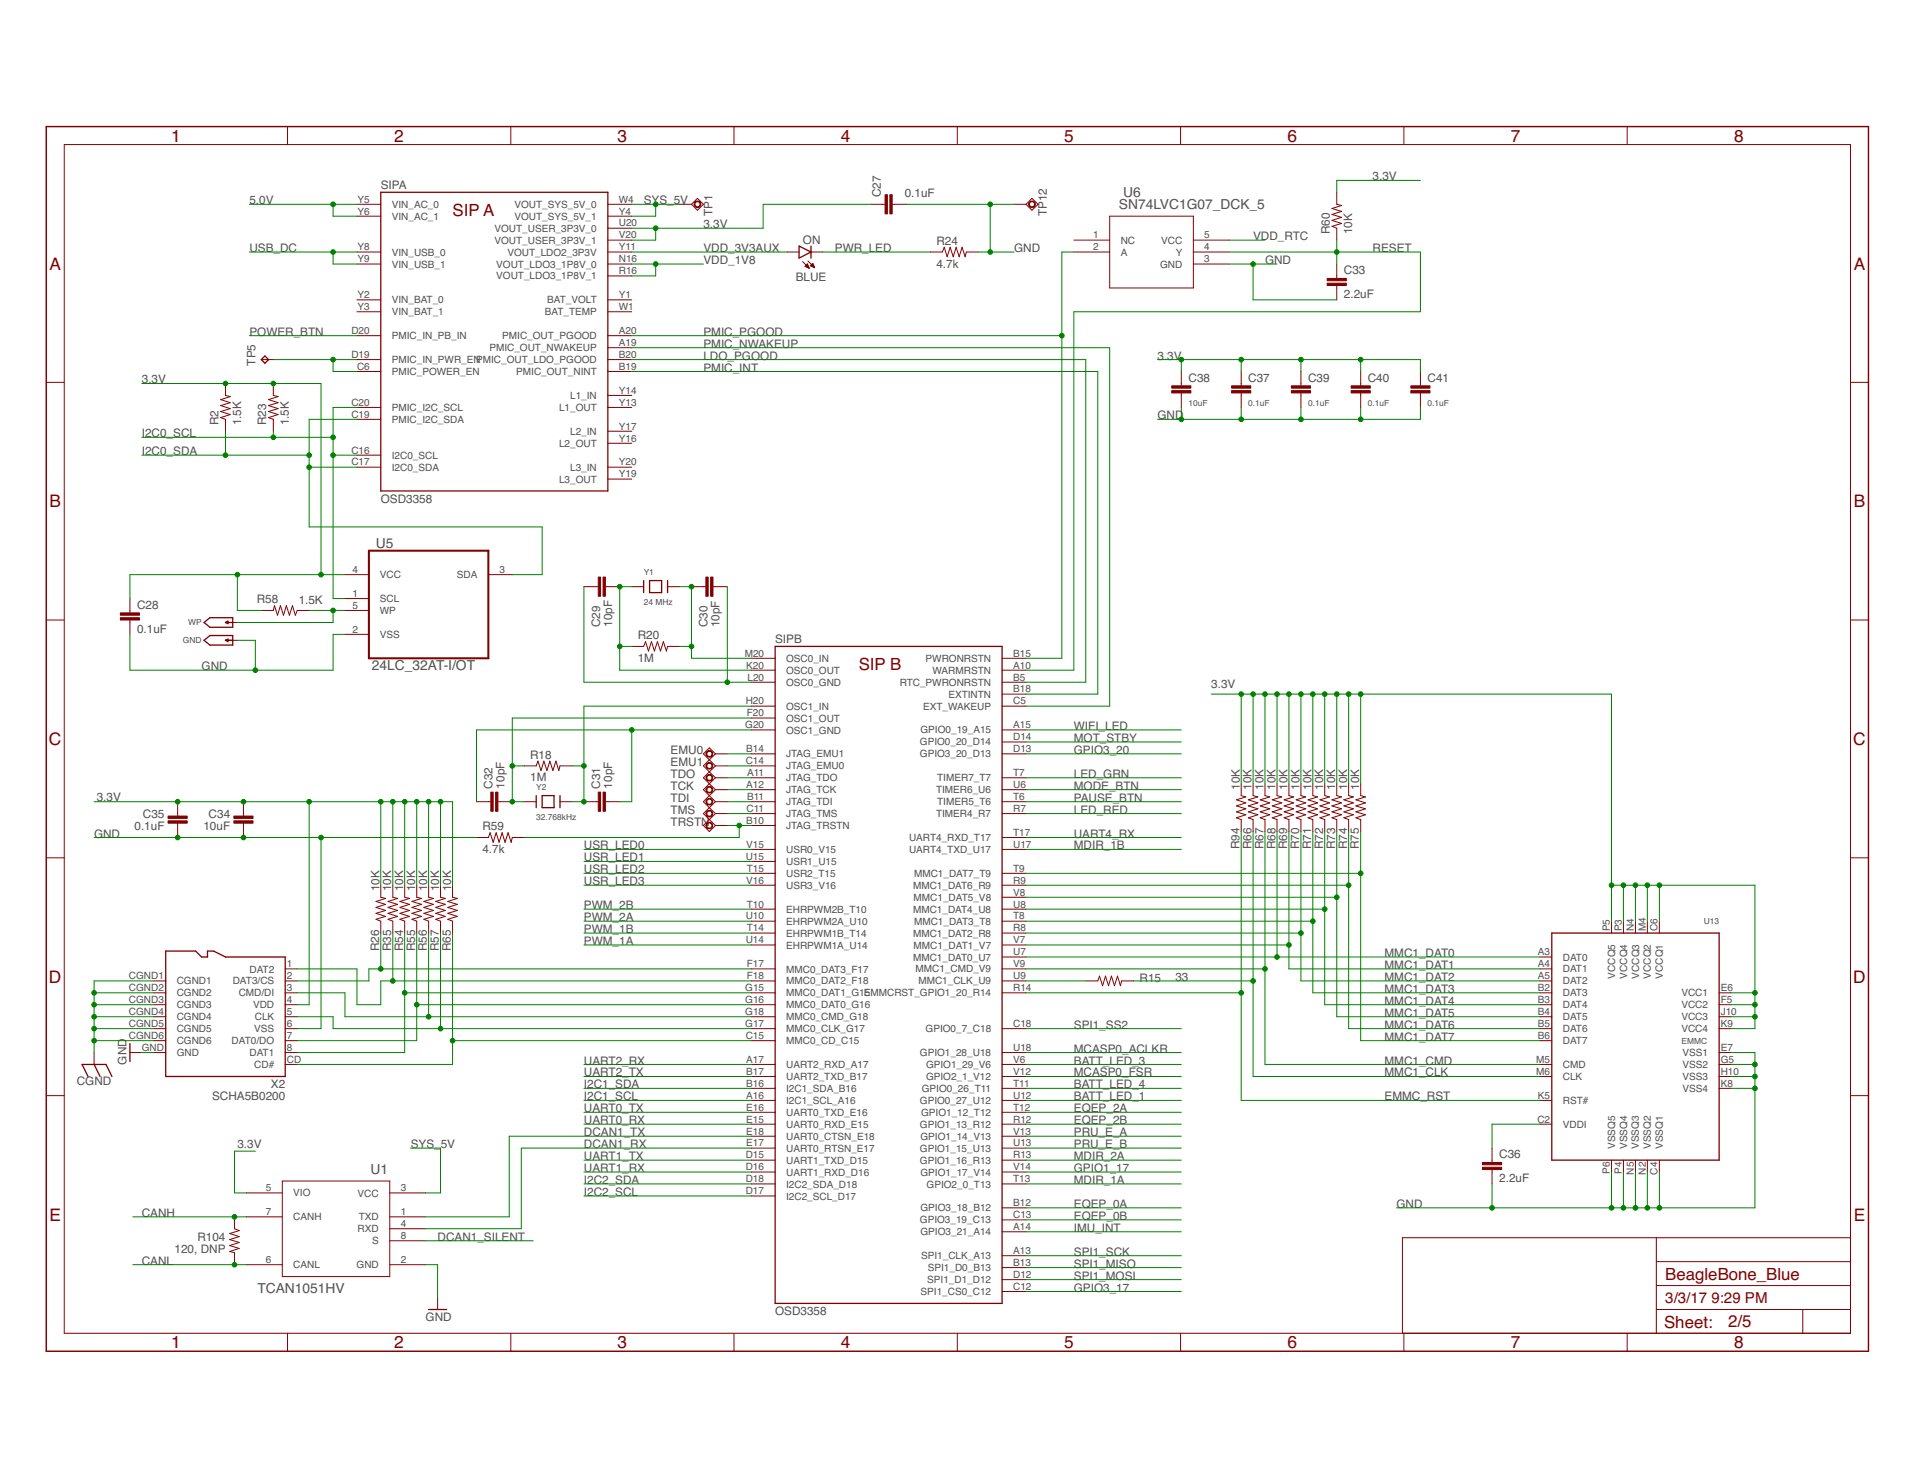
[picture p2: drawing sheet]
<svg xmlns="http://www.w3.org/2000/svg" width="279mm" height="216mm" viewBox="0 0 279 216" stroke-linecap="round" stroke-linejoin="round" font-family="sans-serif">
<defs><g id="words">
<g font-size="2.5" fill="#800000">
<text x="25" y="20.7">1</text>
<text x="57.6" y="20.7">2</text>
<text x="90.2" y="20.7">3</text>
<text x="122.8" y="20.7">4</text>
<text x="155.3" y="20.7">5</text>
<text x="187.9" y="20.7">6</text>
<text x="220.5" y="20.7">7</text>
<text x="253.1" y="20.7">8</text>
<text x="66.1" y="31.6">SIP A</text>
<text x="7.2" y="39.3">A</text>
<text x="270.6" y="39.3">A</text>
<text x="7.2" y="74">B</text>
<text x="270.6" y="74">B</text>
<text x="125.4" y="97.8">SIP B</text>
<text x="7.2" y="108.8">C</text>
<text x="270.5" y="108.8">C</text>
<text x="7.2" y="143.5">D</text>
<text x="270.5" y="143.5">D</text>
<text x="7.2" y="178.2">E</text>
<text x="270.6" y="178.2">E</text>
<text x="243.1" y="186.8">BeagleBone_Blue</text>
<text x="25" y="196.8">1</text>
<text x="57.6" y="196.8">2</text>
<text x="90.2" y="196.8">3</text>
<text x="122.8" y="196.8">4</text>
<text x="155.3" y="196.8">5</text>
<text x="187.9" y="196.8">6</text>
<text x="220.5" y="196.8">7</text>
<text x="242.9" y="193.9">Sheet:</text>
<text x="252.3" y="193.8">2/5</text>
<text x="253.1" y="196.8">8</text>
</g>
<g font-size="2.2" fill="#800000">
<text x="243.1" y="190.3">3/3/17</text>
<text x="249.8" y="190.3">9:29 PM</text>
</g>
<g font-size="2" fill="#505050">
<text x="164" y="28.8">U6</text>
<text x="163.3" y="30.5">SN74LVC1G07_DCK_5</text>
<text x="54.9" y="80">U5</text>
<text x="54.3" y="97.8">24LC_32AT-I/OT</text>
<text x="54.1" y="171.4">U1</text>
<text x="37.6" y="188.8">TCAN1051HV</text>
</g>
<g font-size="1.7" fill="#505050">
<text x="36.4" y="29.8">5.0V</text>
<text x="55.6" y="27.6">SIPA</text>
<text x="94" y="29.8">SYS_5V</text>
<text x="128.6" y="28.8" transform="rotate(-90 128.6 28.8)">C27</text>
<text x="132.1" y="28.8">0.1uF</text>
<text x="200.4" y="26.3">3.3V</text>
<text x="102.7" y="33.3">3.3V</text>
<text x="104" y="31.6" transform="rotate(-90 104 31.6)">TP1</text>
<text x="117.2" y="35.6">ON</text>
<text x="136.7" y="35.8">R24</text>
<text x="152.8" y="31.6" transform="rotate(-90 152.8 31.6)">TP12</text>
<text x="182.9" y="35.1">VDD_RTC</text>
<text x="194.1" y="34.2" transform="rotate(-90 194.1 34.2)">R60</text>
<text x="197.4" y="34.2" transform="rotate(-90 197.4 34.2)">10K</text>
<text x="36.4" y="36.8">USB_DC</text>
<text x="102.7" y="36.8">VDD_3V3AUX</text>
<text x="102.7" y="38.5">VDD_1V8</text>
<text x="116.2" y="41.1">BLUE</text>
<text x="121.9" y="36.8">PWR_LED</text>
<text x="136.7" y="39.1">4.7k</text>
<text x="148" y="36.8">GND</text>
<text x="184.7" y="38.5">GND</text>
<text x="196.2" y="40">C33</text>
<text x="200.4" y="36.8">RESET</text>
<text x="196.2" y="43.5">2.2uF</text>
<text x="36.4" y="49">POWER_BTN</text>
<text x="37.3" y="53.4" transform="rotate(-90 37.3 53.4)">TP5</text>
<text x="102.7" y="49">PMIC_PGOOD</text>
<text x="102.7" y="50.7">PMIC_NWAKEUP</text>
<text x="102.7" y="52.5">LDO_PGOOD</text>
<text x="169" y="52.5">3.3V</text>
<text x="20.7" y="56">3.3V</text>
<text x="102.7" y="54.2">PMIC_INT</text>
<text x="173.5" y="55.7">C38</text>
<text x="182.2" y="55.7">C37</text>
<text x="190.9" y="55.7">C39</text>
<text x="199.7" y="55.7">C40</text>
<text x="208.4" y="55.7">C41</text>
<text x="20.7" y="63.8">I2C0_SCL</text>
<text x="31.9" y="62.1" transform="rotate(-90 31.9 62.1)">R2</text>
<text x="35.2" y="62.1" transform="rotate(-90 35.2 62.1)">1.5K</text>
<text x="38.9" y="62.1" transform="rotate(-90 38.9 62.1)">R23</text>
<text x="42.2" y="62.1" transform="rotate(-90 42.2 62.1)">1.5K</text>
<text x="169" y="61.2">GND</text>
<text x="20.7" y="66.4">I2C0_SDA</text>
<text x="55.6" y="73.4">OSD3358</text>
<text x="20" y="88.9">C28</text>
<text x="37.5" y="88.1">R58</text>
<text x="43.6" y="88.1">1.5K</text>
<text x="20" y="92.3">0.1uF</text>
<text x="87.6" y="91.6" transform="rotate(-90 87.6 91.6)">C29</text>
<text x="89.3" y="91.5" transform="rotate(-90 89.3 91.5)">10pF</text>
<text x="93.1" y="93.3">R20</text>
<text x="103.3" y="91.6" transform="rotate(-90 103.3 91.6)">C30</text>
<text x="105" y="91.6" transform="rotate(-90 105 91.6)">10pF</text>
<text x="113.2" y="93.8">SIPB</text>
<text x="29.4" y="97.8">GND</text>
<text x="93.1" y="96.6">1M</text>
<text x="176.8" y="100.5">3.3V</text>
<text x="156.8" y="106.6">WIFI_LED</text>
<text x="77.4" y="110.8">R18</text>
<text x="97.9" y="110">EMU0</text>
<text x="97.9" y="111.8">EMU1</text>
<text x="97.9" y="113.5">TDO</text>
<text x="156.8" y="108.3">MOT_STBY</text>
<text x="156.8" y="113.5">LED_GRN</text>
<text x="156.8" y="110">GPIO3_20</text>
<text x="14.1" y="116.9">3.3V</text>
<text x="20.9" y="119.4">C35</text>
<text x="30.5" y="119.4">C34</text>
<text x="71.9" y="115.1" transform="rotate(-90 71.9 115.1)">C32</text>
<text x="73.6" y="115.1" transform="rotate(-90 73.6 115.1)">10pF</text>
<text x="77.4" y="114.1">1M</text>
<text x="87.6" y="115.1" transform="rotate(-90 87.6 115.1)">C31</text>
<text x="89.3" y="115.1" transform="rotate(-90 89.3 115.1)">10pF</text>
<text x="97.9" y="115.3">TCK</text>
<text x="97.9" y="117">TDI</text>
<text x="97.9" y="118.8">TMS</text>
<text x="156.8" y="115.3">MODE_BTN</text>
<text x="156.8" y="117">PAUSE_BTN</text>
<text x="156.8" y="118.8">LED_RED</text>
<text x="181" y="115.3" transform="rotate(-90 181 115.3)">10K</text>
<text x="182.7" y="115.3" transform="rotate(-90 182.7 115.3)">10K</text>
<text x="184.5" y="115.3" transform="rotate(-90 184.5 115.3)">10K</text>
<text x="186.2" y="115.3" transform="rotate(-90 186.2 115.3)">10K</text>
<text x="187.9" y="115.3" transform="rotate(-90 187.9 115.3)">10K</text>
<text x="189.7" y="115.3" transform="rotate(-90 189.7 115.3)">10K</text>
<text x="191.4" y="115.3" transform="rotate(-90 191.4 115.3)">10K</text>
<text x="193.2" y="115.3" transform="rotate(-90 193.2 115.3)">10K</text>
<text x="194.9" y="115.3" transform="rotate(-90 194.9 115.3)">10K</text>
<text x="196.7" y="115.3" transform="rotate(-90 196.7 115.3)">10K</text>
<text x="198.4" y="115.3" transform="rotate(-90 198.4 115.3)">10K</text>
<text x="13.7" y="122.3">GND</text>
<text x="19.6" y="121.1">0.1uF</text>
<text x="29.7" y="121.1">10uF</text>
<text x="70.4" y="124.5">4.7k</text>
<text x="70.4" y="121.2">R59</text>
<text x="85.2" y="125.7">USR_LED1</text>
<text x="85.2" y="124">USR_LED0</text>
<text x="97.9" y="120.5">TRSTN</text>
<text x="156.8" y="122.3">UART4_RX</text>
<text x="156.8" y="124">MDIR_1B</text>
<text x="180.9" y="124" transform="rotate(-90 180.9 124)">R94</text>
<text x="182.7" y="124" transform="rotate(-90 182.7 124)">R66</text>
<text x="184.4" y="124" transform="rotate(-90 184.4 124)">R67</text>
<text x="186.2" y="124" transform="rotate(-90 186.2 124)">R68</text>
<text x="187.9" y="124" transform="rotate(-90 187.9 124)">R69</text>
<text x="189.7" y="124" transform="rotate(-90 189.7 124)">R70</text>
<text x="191.4" y="124" transform="rotate(-90 191.4 124)">R71</text>
<text x="193.1" y="124" transform="rotate(-90 193.1 124)">R72</text>
<text x="194.9" y="124" transform="rotate(-90 194.9 124)">R73</text>
<text x="196.6" y="124" transform="rotate(-90 196.6 124)">R74</text>
<text x="198.4" y="124" transform="rotate(-90 198.4 124)">R75</text>
<text x="55.4" y="130.1" transform="rotate(-90 55.4 130.1)">10K</text>
<text x="57.1" y="130.1" transform="rotate(-90 57.1 130.1)">10K</text>
<text x="58.9" y="130.1" transform="rotate(-90 58.9 130.1)">10K</text>
<text x="60.6" y="130.1" transform="rotate(-90 60.6 130.1)">10K</text>
<text x="62.4" y="130.1" transform="rotate(-90 62.4 130.1)">10K</text>
<text x="64.1" y="130.1" transform="rotate(-90 64.1 130.1)">10K</text>
<text x="65.8" y="130.1" transform="rotate(-90 65.8 130.1)">10K</text>
<text x="85.2" y="129.2">USR_LED3</text>
<text x="85.2" y="127.5">USR_LED2</text>
<text x="85.2" y="132.7">PWM_2B</text>
<text x="85.2" y="134.5">PWM_2A</text>
<text x="85.2" y="136.2">PWM_1B</text>
<text x="85.2" y="138">PWM_1A</text>
<text x="55.4" y="138.8" transform="rotate(-90 55.4 138.8)">R26</text>
<text x="57.1" y="138.8" transform="rotate(-90 57.1 138.8)">R35</text>
<text x="58.8" y="138.8" transform="rotate(-90 58.8 138.8)">R54</text>
<text x="60.6" y="138.8" transform="rotate(-90 60.6 138.8)">R55</text>
<text x="62.3" y="138.8" transform="rotate(-90 62.3 138.8)">R56</text>
<text x="64.1" y="138.8" transform="rotate(-90 64.1 138.8)">R57</text>
<text x="65.8" y="138.8" transform="rotate(-90 65.8 138.8)">R65</text>
<text x="166.4" y="143.4">R15</text>
<text x="171.6" y="143.2">33</text>
<text x="202.1" y="143.2">MMC1_DAT2</text>
<text x="202.1" y="141.4">MMC1_DAT1</text>
<text x="202.1" y="139.7">MMC1_DAT0</text>
<text x="202.1" y="148.4">MMC1_DAT5</text>
<text x="202.1" y="146.7">MMC1_DAT4</text>
<text x="202.1" y="144.9">MMC1_DAT3</text>
<text x="18.4" y="155.4" transform="rotate(-90 18.4 155.4)">GND</text>
<text x="85.2" y="155.4">UART2_RX</text>
<text x="156.8" y="155.4">BATT_LED_3</text>
<text x="156.8" y="153.6">MCASP0_ACLKR</text>
<text x="156.8" y="150.2">SPI1_SS2</text>
<text x="202.1" y="151.9">MMC1_DAT7</text>
<text x="202.1" y="150.2">MMC1_DAT6</text>
<text x="202.1" y="155.4">MMC1_CMD</text>
<text x="11.2" y="158.4">CGND</text>
<text x="31" y="160.6">SCHA5B0200</text>
<text x="39.5" y="158.9">X2</text>
<text x="85.2" y="157.1">UART2_TX</text>
<text x="85.2" y="158.9">I2C1_SDA</text>
<text x="85.2" y="160.6">I2C1_SCL</text>
<text x="156.8" y="158.9">BATT_LED_4</text>
<text x="156.8" y="160.6">BATT_LED_1</text>
<text x="156.8" y="157.1">MCASP0_FSR</text>
<text x="202.1" y="157.1">MMC1_CLK</text>
<text x="202.1" y="160.6">EMMC_RST</text>
<text x="34.7" y="167.6">3.3V</text>
<text x="60" y="167.6">SYS_</text>
<text x="64.3" y="167.6">5V</text>
<text x="85.2" y="162.4">UART0_TX</text>
<text x="85.2" y="164.1">UART0_RX</text>
<text x="85.2" y="165.9">DCAN1_TX</text>
<text x="85.2" y="167.6">DCAN1_RX</text>
<text x="156.8" y="164.1">EQEP_2B</text>
<text x="156.8" y="162.4">EQEP_2A</text>
<text x="156.8" y="165.9">PRU_E_A</text>
<text x="156.8" y="167.6">PRU_E_B</text>
<text x="85.2" y="172.8">I2C2_SDA</text>
<text x="85.2" y="169.3">UART1_TX</text>
<text x="85.2" y="171.1">UART1_RX</text>
<text x="156.8" y="169.3">MDIR_2A</text>
<text x="156.8" y="171.1">GPIO1_17</text>
<text x="156.8" y="172.8">MDIR_1A</text>
<text x="218.9" y="172.6">2.2uF</text>
<text x="218.9" y="169.1">C36</text>
<text x="20.7" y="177.6">CANH</text>
<text x="85.2" y="174.6">I2C2_SCL</text>
<text x="156.8" y="176.3">EQEP_0A</text>
<text x="156.8" y="178.1">EQEP_0B</text>
<text x="156.8" y="179.8">IMU_INT</text>
<text x="203.9" y="176.3">GND</text>
<text x="20.7" y="184.6">CANL</text>
<text x="25.5" y="182.9">120, DNP</text>
<text x="28.8" y="181.2">R104</text>
<text x="63.9" y="181.1">DCAN1_SILENT</text>
<text x="156.8" y="183.3">SPI1_SCK</text>
<text x="156.8" y="185">SPI1_MISO</text>
<text x="156.8" y="186.8">SPI1_MOSI</text>
<text x="156.8" y="188.5">GPIO3_17</text>
<text x="62.1" y="192.9">GND</text>
<text x="113.2" y="192">OSD3358</text>
</g>
<g font-size="1.5" fill="#505050">
<text x="52.2" y="29.6">Y5</text>
<text x="90.3" y="29.6">W4</text>
<text x="52.2" y="31.3">Y6</text>
<text x="57.2" y="30.3">VIN_AC_0</text>
<text x="57.2" y="32.1">VIN_AC_1</text>
<text x="72.2" y="33.8">VOUT_USER_3P3V_0</text>
<text x="72.2" y="35.6">VOUT_USER_3P3V_1</text>
<text x="75.1" y="30.3">VOUT_SYS_5V_0</text>
<text x="75.1" y="32.1">VOUT_SYS_5V_1</text>
<text x="90.3" y="31.3">Y4</text>
<text x="90.3" y="33.1">U20</text>
<text x="90.3" y="34.8">V20</text>
<text x="159.6" y="34.8">1</text>
<text x="163.6" y="35.6">NC</text>
<text x="169.5" y="35.6">VCC</text>
<text x="175.8" y="34.8">5</text>
<text x="52.2" y="36.6">Y8</text>
<text x="52.2" y="38.3">Y9</text>
<text x="57.2" y="37.3">VIN_USB_0</text>
<text x="57.2" y="39.1">VIN_USB_1</text>
<text x="72.4" y="39.1">VOUT_LDO3_1P8V_0</text>
<text x="72.4" y="40.8">VOUT_LDO3_1P8V_1</text>
<text x="74.1" y="37.3">VOUT_LDO2_3P3V</text>
<text x="90.3" y="36.6">Y11</text>
<text x="90.3" y="38.3">N16</text>
<text x="90.3" y="40">R16</text>
<text x="159.6" y="36.6">2</text>
<text x="163.6" y="37.3">A</text>
<text x="169.4" y="39.1">GND</text>
<text x="171.6" y="37.3">Y</text>
<text x="175.8" y="38.3">3</text>
<text x="175.8" y="36.6">4</text>
<text x="52.2" y="43.5">Y2</text>
<text x="52.2" y="45.3">Y3</text>
<text x="57.2" y="44.3">VIN_BAT_0</text>
<text x="57.2" y="46">VIN_BAT_1</text>
<text x="79.5" y="46">BAT_TEMP</text>
<text x="79.9" y="44.3">BAT_VOLT</text>
<text x="90.3" y="45.3">W1</text>
<text x="90.3" y="43.5">Y1</text>
<text x="51.3" y="48.8">D20</text>
<text x="51.3" y="52.2">D19</text>
<text x="52.1" y="54">C6</text>
<text x="57.2" y="49.5">PMIC_IN_PB_IN</text>
<text x="57.2" y="53">PMIC_IN_PWR_ENPMIC_OUT_LDO_PGOOD</text>
<text x="71.4" y="51.3">PMIC_OUT_NWAKEUP</text>
<text x="73.3" y="49.5">PMIC_OUT_PGOOD</text>
<text x="90.3" y="52.2">B20</text>
<text x="90.3" y="54">B19</text>
<text x="90.3" y="50.5">A19</text>
<text x="90.3" y="48.8">A20</text>
<text x="51.3" y="59.2">C20</text>
<text x="57.2" y="60">PMIC_I2C_SCL</text>
<text x="57.2" y="54.8">PMIC_POWER_EN</text>
<text x="75.4" y="54.8">PMIC_OUT_NINT</text>
<text x="81.6" y="60">L1_OUT</text>
<text x="83.2" y="58.2">L1_IN</text>
<text x="90.3" y="57.5">Y14</text>
<text x="90.3" y="59.2">Y13</text>
<text x="51.3" y="61">C19</text>
<text x="57.2" y="61.7">PMIC_I2C_SDA</text>
<text x="81.6" y="65.2">L2_OUT</text>
<text x="83.2" y="63.5">L2_IN</text>
<text x="90.3" y="62.7">Y17</text>
<text x="90.3" y="64.5">Y16</text>
<text x="51.3" y="66.2">C16</text>
<text x="51.3" y="67.9">C17</text>
<text x="57.2" y="67">I2C0_SCL</text>
<text x="57.2" y="68.7">I2C0_SDA</text>
<text x="81.6" y="70.4">L3_OUT</text>
<text x="83.2" y="68.7">L3_IN</text>
<text x="90.3" y="67.9">Y20</text>
<text x="90.3" y="69.7">Y19</text>
<text x="51.4" y="83.6">4</text>
<text x="72.9" y="83.6">3</text>
<text x="51.4" y="87.1">1</text>
<text x="51.4" y="88.9">5</text>
<text x="55.5" y="84.4">VCC</text>
<text x="55.5" y="87.9">SCL</text>
<text x="55.5" y="89.6">WP</text>
<text x="66.7" y="84.4">SDA</text>
<text x="51.4" y="92.4">2</text>
<text x="55.5" y="93.1">VSS</text>
<text x="108.7" y="95.9">M20</text>
<text x="147.9" y="95.9">B15</text>
<text x="108.9" y="97.6">K20</text>
<text x="109.1" y="99.3">L20</text>
<text x="114.8" y="100.1">OSC0_GND</text>
<text x="114.8" y="96.6">OSC0_IN</text>
<text x="114.8" y="98.4">OSC0_OUT</text>
<text x="131.3" y="100.1">RTC_PWRONRSTN</text>
<text x="135.1" y="96.6">PWRONRSTN</text>
<text x="136.1" y="98.4">WARMRSTN</text>
<text x="138.4" y="101.8">EXTINTN</text>
<text x="147.9" y="101.1">B18</text>
<text x="147.9" y="99.3">B5</text>
<text x="147.9" y="97.6">A10</text>
<text x="108.8" y="106.3">G20</text>
<text x="108.9" y="102.8">H20</text>
<text x="109" y="104.6">F20</text>
<text x="114.8" y="107.1">OSC1_GND</text>
<text x="114.8" y="103.6">OSC1_IN</text>
<text x="114.8" y="105.3">OSC1_OUT</text>
<text x="134.4" y="107.1">GPIO0_19_A15</text>
<text x="134.8" y="103.6">EXT_WAKEUP</text>
<text x="147.9" y="102.8">C5</text>
<text x="147.9" y="106.3">A15</text>
<text x="108.9" y="111.5">C14</text>
<text x="108.9" y="109.8">B14</text>
<text x="109" y="113.3">A11</text>
<text x="114.8" y="112.3">JTAG_EMU0</text>
<text x="114.8" y="110.6">JTAG_EMU1</text>
<text x="134.3" y="108.8">GPIO0_20_D14</text>
<text x="134.3" y="110.6">GPIO3_20_D13</text>
<text x="147.9" y="108.1">D14</text>
<text x="147.9" y="109.8">D13</text>
<text x="147.9" y="113.3">T7</text>
<text x="108.9" y="115">A12</text>
<text x="109" y="118.5">C11</text>
<text x="109" y="116.8">B11</text>
<text x="114.8" y="115.8">JTAG_TCK</text>
<text x="114.8" y="117.5">JTAG_TDI</text>
<text x="114.8" y="114.1">JTAG_TDO</text>
<text x="114.8" y="119.3">JTAG_TMS</text>
<text x="136.6" y="119.3">TIMER4_R7</text>
<text x="136.6" y="115.8">TIMER6_U6</text>
<text x="136.8" y="117.5">TIMER5_T6</text>
<text x="136.8" y="114">TIMER7_T7</text>
<text x="147.9" y="118.5">R7</text>
<text x="147.9" y="116.8">T6</text>
<text x="147.9" y="115">U6</text>
<text x="108.9" y="125.5">U15</text>
<text x="108.9" y="120.3">B10</text>
<text x="108.9" y="123.8">V15</text>
<text x="114.8" y="121">JTAG_TRSTN</text>
<text x="114.8" y="124.5">USR0_V15</text>
<text x="132.7" y="122.8">UART4_RXD_T17</text>
<text x="132.7" y="124.5">UART4_TXD_U17</text>
<text x="147.9" y="122">T17</text>
<text x="147.9" y="123.8">U17</text>
<text x="108.9" y="129">V16</text>
<text x="109" y="127.2">T15</text>
<text x="114.8" y="126.3">USR1_U15</text>
<text x="114.8" y="128">USR2_T15</text>
<text x="114.8" y="129.8">USR3_V16</text>
<text x="133.3" y="129.7">MMC1_DAT6_R9</text>
<text x="133.4" y="131.5">MMC1_DAT5_V8</text>
<text x="133.4" y="128">MMC1_DAT7_T9</text>
<text x="147.9" y="130.7">V8</text>
<text x="147.9" y="129">R9</text>
<text x="147.9" y="127.2">T9</text>
<text x="108.9" y="137.7">U14</text>
<text x="108.9" y="134.2">U10</text>
<text x="109" y="136">T14</text>
<text x="109" y="132.5">T10</text>
<text x="114.8" y="136.7">EHRPWM1B_T14</text>
<text x="114.8" y="135">EHRPWM2A_U10</text>
<text x="114.8" y="133.2">EHRPWM2B_T10</text>
<text x="133.3" y="136.7">MMC1_DAT2_R8</text>
<text x="133.3" y="133.2">MMC1_DAT4_U8</text>
<text x="133.4" y="135">MMC1_DAT3_T8</text>
<text x="147.9" y="137.7">V7</text>
<text x="147.9" y="136">R8</text>
<text x="147.9" y="134.2">T8</text>
<text x="147.9" y="132.5">U8</text>
<text x="235" y="136" transform="rotate(-90 235 136)">P5</text>
<text x="236.7" y="136" transform="rotate(-90 236.7 136)">P3</text>
<text x="238.5" y="136" transform="rotate(-90 238.5 136)">N4</text>
<text x="240.2" y="136" transform="rotate(-90 240.2 136)">M4</text>
<text x="242" y="136" transform="rotate(-90 242 136)">C6</text>
<text x="18.8" y="142.9">CGND1</text>
<text x="25.8" y="143.7">CGND1</text>
<text x="34" y="143.7">DAT3/CS</text>
<text x="36.4" y="142">DAT2</text>
<text x="41.9" y="141.2">1</text>
<text x="41.9" y="142.9">2</text>
<text x="109" y="142.9">F18</text>
<text x="109" y="141.2">F17</text>
<text x="114.8" y="138.5">EHRPWM1A_U14</text>
<text x="114.8" y="143.7">MMC0_DAT2_F18</text>
<text x="114.8" y="142">MMC0_DAT3_F17</text>
<text x="133.3" y="140.2">MMC1_DAT0_U7</text>
<text x="133.4" y="138.5">MMC1_DAT1_V7</text>
<text x="133.7" y="142">MMC1_CMD_V9</text>
<text x="134.1" y="143.7">MMC1_CLK_U9</text>
<text x="147.9" y="142.9">U9</text>
<text x="147.9" y="141.2">V9</text>
<text x="147.9" y="139.5">U7</text>
<text x="224.5" y="139.5">A3</text>
<text x="224.5" y="141.2">A4</text>
<text x="224.5" y="142.9">A5</text>
<text x="228.1" y="140.2">DAT0</text>
<text x="228.1" y="142">DAT1</text>
<text x="228.1" y="143.7">DAT2</text>
<text x="235.8" y="142.9" transform="rotate(-90 235.8 142.9)">VCCQ5</text>
<text x="237.5" y="142.9" transform="rotate(-90 237.5 142.9)">VCCQ4</text>
<text x="239.3" y="142.9" transform="rotate(-90 239.3 142.9)">VCCQ3</text>
<text x="241" y="142.9" transform="rotate(-90 241 142.9)">VCCQ2</text>
<text x="242.7" y="142.9" transform="rotate(-90 242.7 142.9)">VCCQ1</text>
<text x="18.8" y="144.7">CGND2</text>
<text x="18.8" y="146.4">CGND3</text>
<text x="18.8" y="148.2">CGND4</text>
<text x="18.8" y="149.9">CGND5</text>
<text x="25.8" y="145.4">CGND2</text>
<text x="25.8" y="147.2">CGND3</text>
<text x="25.8" y="148.9">CGND4</text>
<text x="34.8" y="145.5">CMD/DI</text>
<text x="36.9" y="147.2">VDD</text>
<text x="37.2" y="148.9">CLK</text>
<text x="41.9" y="144.7">3</text>
<text x="41.9" y="146.4">4</text>
<text x="41.9" y="148.2">5</text>
<text x="41.9" y="149.9">6</text>
<text x="108.8" y="149.9">G17</text>
<text x="108.8" y="148.2">G18</text>
<text x="108.8" y="146.4">G16</text>
<text x="108.8" y="144.7">G15</text>
<text x="114.8" y="148.9">MMC0_CMD_G18</text>
<text x="114.8" y="147.2">MMC0_DAT0_G16</text>
<text x="114.8" y="145.5">MMC0_DAT1_G1EMMCRST_GPIO1_20_R14</text>
<text x="126.3" y="145.5">5</text>
<text x="147.9" y="144.7">R14</text>
<text x="147.9" y="149.9">C18</text>
<text x="224.5" y="144.7">B2</text>
<text x="224.5" y="146.4">B3</text>
<text x="224.5" y="148.2">B4</text>
<text x="224.5" y="149.9">B5</text>
<text x="228.1" y="145.4">DAT3</text>
<text x="228.1" y="147.2">DAT4</text>
<text x="228.1" y="148.9">DAT5</text>
<text x="245.4" y="145.5">VCC1</text>
<text x="245.4" y="147.2">VCC2</text>
<text x="245.4" y="148.9">VCC3</text>
<text x="251.2" y="144.7">E6</text>
<text x="251.2" y="146.4">F5</text>
<text x="251.2" y="148.2">J10</text>
<text x="251.2" y="149.9">K9</text>
<text x="18.8" y="151.7">CGND6</text>
<text x="20.7" y="153.4">GND</text>
<text x="25.8" y="150.7">CGND5</text>
<text x="25.8" y="152.4">CGND6</text>
<text x="25.8" y="154.2">GND</text>
<text x="33.8" y="152.4">DAT0/DO</text>
<text x="36.4" y="154.2">DAT1</text>
<text x="37.1" y="150.7">VSS</text>
<text x="37.1" y="155.9">CD#</text>
<text x="41.9" y="151.7">7</text>
<text x="41.9" y="153.4">8</text>
<text x="41.9" y="155.1">CD</text>
<text x="108.9" y="151.7">C15</text>
<text x="108.9" y="155.1">A17</text>
<text x="114.8" y="152.4">MMC0_CD_C15</text>
<text x="114.8" y="150.7">MMC0_CLK_G17</text>
<text x="114.8" y="155.9">UART2_RXD_A17</text>
<text x="134.3" y="154.2">GPIO1_28_U18</text>
<text x="135.1" y="150.7">GPIO0_7_C18</text>
<text x="135.2" y="155.9">GPIO1_29_V6</text>
<text x="147.9" y="153.4">U18</text>
<text x="147.9" y="155.1">V6</text>
<text x="224.3" y="155.1">M5</text>
<text x="224.5" y="151.7">B6</text>
<text x="228.1" y="150.7">DAT6</text>
<text x="228.1" y="152.4">DAT7</text>
<text x="228.1" y="155.9">CMD</text>
<text x="245.4" y="150.7">VCC4</text>
<text x="245.6" y="154.2">VSS1</text>
<text x="245.6" y="155.9">VSS2</text>
<text x="251.2" y="153.4">E7</text>
<text x="251.2" y="155.1">G5</text>
<text x="108.9" y="160.4">A16</text>
<text x="108.9" y="158.6">B16</text>
<text x="108.9" y="156.9">B17</text>
<text x="114.8" y="161.1">I2C1_SCL_A16</text>
<text x="114.8" y="159.4">I2C1_SDA_B16</text>
<text x="114.8" y="157.7">UART2_TXD_B17</text>
<text x="134.3" y="161.1">GPIO0_27_U12</text>
<text x="134.6" y="159.4">GPIO0_26_T11</text>
<text x="135.2" y="157.7">GPIO2_1_V12</text>
<text x="147.9" y="158.6">T11</text>
<text x="147.9" y="160.4">U12</text>
<text x="147.9" y="156.9">V12</text>
<text x="224.3" y="156.9">M6</text>
<text x="224.5" y="160.4">K5</text>
<text x="228.1" y="161.1">RST#</text>
<text x="228.1" y="157.7">CLK</text>
<text x="245.6" y="157.7">VSS3</text>
<text x="245.6" y="159.4">VSS4</text>
<text x="251.2" y="156.9">H10</text>
<text x="251.2" y="158.6">K8</text>
<text x="108.9" y="165.6">E18</text>
<text x="108.9" y="167.4">E17</text>
<text x="108.9" y="163.9">E15</text>
<text x="108.9" y="162.1">E16</text>
<text x="114.8" y="166.4">UART0_CTSN_E18</text>
<text x="114.8" y="164.6">UART0_RXD_E15</text>
<text x="114.8" y="162.9">UART0_TXD_E16</text>
<text x="134.3" y="164.6">GPIO1_13_R12</text>
<text x="134.4" y="166.4">GPIO1_14_V13</text>
<text x="134.5" y="162.9">GPIO1_12_T12</text>
<text x="147.9" y="162.1">T12</text>
<text x="147.9" y="163.9">R12</text>
<text x="147.9" y="165.6">V13</text>
<text x="147.9" y="167.4">U13</text>
<text x="224.4" y="163.9">C2</text>
<text x="228.1" y="164.6">VDDI</text>
<text x="235.8" y="167.7" transform="rotate(-90 235.8 167.7)">VSSQ5</text>
<text x="237.5" y="167.7" transform="rotate(-90 237.5 167.7)">VSSQ4</text>
<text x="239.3" y="167.7" transform="rotate(-90 239.3 167.7)">VSSQ3</text>
<text x="241" y="167.7" transform="rotate(-90 241 167.7)">VSSQ2</text>
<text x="242.7" y="167.7" transform="rotate(-90 242.7 167.7)">VSSQ1</text>
<text x="38.8" y="173.9">5</text>
<text x="58.5" y="173.9">3</text>
<text x="108.9" y="172.6">D18</text>
<text x="108.9" y="170.8">D16</text>
<text x="108.9" y="169.1">D15</text>
<text x="114.8" y="173.4">I2C2_SDA_D18</text>
<text x="114.8" y="168.1">UART0_RTSN_E17</text>
<text x="114.8" y="171.6">UART1_RXD_D16</text>
<text x="114.8" y="169.9">UART1_TXD_D15</text>
<text x="134.3" y="168.1">GPIO1_15_U13</text>
<text x="134.3" y="169.9">GPIO1_16_R13</text>
<text x="134.4" y="171.6">GPIO1_17_V14</text>
<text x="135.3" y="173.3">GPIO2_0_T13</text>
<text x="147.9" y="169.1">R13</text>
<text x="147.9" y="170.8">V14</text>
<text x="147.9" y="172.6">T13</text>
<text x="235" y="171.4" transform="rotate(-90 235 171.4)">P6</text>
<text x="236.7" y="171.4" transform="rotate(-90 236.7 171.4)">P4</text>
<text x="238.5" y="171.5" transform="rotate(-90 238.5 171.5)">N5</text>
<text x="240.2" y="171.5" transform="rotate(-90 240.2 171.5)">N2</text>
<text x="242" y="171.5" transform="rotate(-90 242 171.5)">C4</text>
<text x="38.8" y="177.4">7</text>
<text x="42.8" y="178.1">CANH</text>
<text x="42.8" y="174.7">VIO</text>
<text x="52.2" y="179.9">RXD</text>
<text x="52.2" y="174.7">VCC</text>
<text x="52.4" y="178.2">TXD</text>
<text x="58.5" y="179.1">4</text>
<text x="58.5" y="177.4">1</text>
<text x="108.9" y="174.3">D17</text>
<text x="114.8" y="175.1">I2C2_SCL_D17</text>
<text x="134.3" y="178.6">GPIO3_19_C13</text>
<text x="134.4" y="176.8">GPIO3_18_B12</text>
<text x="147.9" y="176.1">B12</text>
<text x="147.9" y="177.8">C13</text>
<text x="147.9" y="179.6">A14</text>
<text x="38.8" y="184.4">6</text>
<text x="42.8" y="185.1">CANL</text>
<text x="52.1" y="185.1">GND</text>
<text x="54.3" y="181.6">S</text>
<text x="58.5" y="184.4">2</text>
<text x="58.5" y="180.9">8</text>
<text x="134.4" y="180.3">GPIO3_21_A14</text>
<text x="134.5" y="183.8">SPI1_CLK_A13</text>
<text x="135.4" y="185.6">SPI1_D0_B13</text>
<text x="147.9" y="183.1">A13</text>
<text x="147.9" y="184.8">B13</text>
<text x="134.4" y="189">SPI1_CS0_C12</text>
<text x="135.4" y="187.3">SPI1_D1_D12</text>
<text x="147.9" y="188.3">C12</text>
<text x="147.9" y="186.5">D12</text>
</g>
<g font-size="1.2" fill="#505050">
<text x="173.5" y="59.2">10uF</text>
<text x="182.2" y="59.2">0.1uF</text>
<text x="190.9" y="59.2">0.1uF</text>
<text x="199.7" y="59.2">0.1uF</text>
<text x="208.4" y="59.2">0.1uF</text>
<text x="94" y="83.9">Y1</text>
<text x="94" y="88.2">24 MHz</text>
<text x="26.7" y="93.9">GND</text>
<text x="27.5" y="91.3">WP</text>
<text x="78.3" y="119.6">32.768kHz</text>
<text x="78.3" y="115.3">Y2</text>
<text x="248.7" y="134.9">U13</text>
<text x="245.5" y="152.3">EMMC</text>
</g>
</g></defs>
<g fill="none" stroke="#800000" stroke-width=".19">
<path d="M55.6 28.1h33.1v43.6h-33.1zM116.6 35.9l1.8 .9-1.8 .9zM118.4 35.9v1.8M38.7 52l.5 .5-.5 .5-.6-.5zM29.8 90.9l.8-.7h3.4v1.4h-3.4zM29.8 93.5l.8-.7h3.4v1.4h-3.4zM32.9 90.9h1.1M32.9 90.9l.4-.2v.3zM32.9 93.5l.4-.2v.4zM32.9 93.5h1.1M94 84.8v1.7M94.8 84.8h1.8v1.7h-1.8z"/>
<path d="M97.5 84.8v1.7M113.2 94.4h33.1v95.9h-33.1zM78.3 116.1v1.8M79.1 116.1h1.8v1.8h-1.8zM81.7 116.1v1.8M24.2 138.8h4.4l.8 .9h.9v-.9h.9l1.7 .9h8.7v17.4h-17.4zM226.5 136.2h24.5v33.2h-24.5zM12.8 157.1l-.8-1.7h3.5l.8 1.7M13.7 155.4l.9 1.7M19 152.3v2.7M62.6 191.2h2.6"/>
</g>
<g fill="none" stroke="#800000" stroke-width=".15">
<path d="M42 18.5v2.6M74.6 18.5v2.6M107.1 18.5v2.6M139.7 18.5v2.6M172.3 18.5v2.6M204.9 18.5v2.6M237.5 18.5v2.6M9.4 21.1h260.7v173.5h-260.7zM52.1 29.8h3.5M52.1 31.6h3.5M52.1 36.8h3.5M52.1 38.5h3.5"/>
<path d="M88.7 29.8h3.5M88.7 31.6h3.5M88.7 36.8h3.5M88.7 38.5h3.5M88.7 33.3h3.5M88.7 35.1h3.5M99.2 29.8h1.7M100.9 29.8l.9-.8 .9 .8-.9 .9zM114.9 36.8h1.7M117.2 38.2l.9 1M117.6 38.9h.4M117.6 38.8h.4"/>
<path d="M117.7 38.7h.2M117.7 39h.3M117.8 38.6h.1M117.9 38.5h.1M117.9 38.5l-.4 .4 .6 .3M117.9 38.5l.2 .7M117.9 39.1h.2M117.9 38.1l1 1M118.1 39.1h.1M118.3 38.8h.5M118.4 36.8h1.7M118.4 38.8h.4"/>
<path d="M118.4 38.7h.3M118.5 38.6h.2M118.6 38.5h.1M118.6 38.9h.3M118.6 38.5l-.3 .3 .6 .3M118.6 38.5l.3 .6M118.7 39h.2M118.9 39.1h.1M127.1 29.8h2.1M130.2 29.8h2.1M135.8 36.8h1.8l.2-.7 .5 1.4 .4-1.4 .4 1.4 .5-1.4 .4 1.4 .4-1.4 .5 1.4 .2-.7h1.7M148 29.8h1.8"/>
<path d="M149.8 29.8l.8-.8 .9 .8-.9 .9zM156.8 36.8h5.2M156.8 35.1h5.2M162 31.6h12.2v10.4h-12.2zM174.2 36.8h5.2M174.2 38.5h5.2M174.2 35.1h5.2M195.1 28.1v1.7l.7 .2-1.4 .4 1.4 .5-1.4 .4 1.4 .4-1.4 .5 1.4 .4-1.4 .4 .7 .3v1.8M195.1 38.5v2.1M6.8 55.8h2.6M32.9 56v1.7l.7 .2-1.4 .4 1.4 .5-1.4 .4 1.4 .4-1.4 .5 1.4 .4-1.4 .5 .7 .2v1.7M38.1 52.5h1.8"/>
<path d="M39.9 56v1.7l.7 .2-1.4 .4 1.4 .5-1.4 .4 1.4 .4-1.4 .5 1.4 .4-1.4 .5 .7 .2v1.7M52.1 45.5h3.5M52.1 43.8h3.5M52.1 59.5h3.5M52.1 49h3.5M52.1 52.5h3.5M52.1 54.2h3.5M88.7 45.5h3.5M88.7 43.8h3.5M88.7 57.7h3.5M88.7 59.5h3.5M88.7 49h3.5"/>
<path d="M88.7 52.5h3.5M88.7 54.2h3.5M88.7 50.8h3.5M88.7 40.3h3.5M172.4 54.2v2.1M172.4 57.4v2.1M181.2 54.2v2.1M181.2 57.4v2.1M189.9 54.2v2.1M189.9 57.4v2.1M195.1 41.7v2.1M198.6 54.2v2.1"/>
<path d="M198.6 57.4v2.1M207.3 54.2v2.1M207.3 57.4v2.1M270.1 55.8h2.7M52.1 66.4h3.5M52.1 68.2h3.5M52.1 61.2h3.5M88.7 68.2h3.5M88.7 62.9h3.5M88.7 64.7h3.5M88.7 69.9h3.5M6.8 90.5h2.6"/>
<path d="M19 87.4v2.1M19 90.5v2.1M32.9 90.9h1.7M32.9 93.5h1.7M38.1 89.1h1.8l.2-.7 .4 1.4 .4-1.4 .5 1.4 .4-1.4 .4 1.4 .5-1.4 .4 1.4 .3-.7h1.7M50.4 83.9h3.4M50.4 87.4h3.4M50.4 89.1h3.4M50.4 92.6h3.4M71.3 83.9h3.5M85.2 85.6h2.1M88.4 85.6h2.1"/>
<path d="M92.2 85.6h1.8M92.2 94.4h1.8l.2-.7 .5 1.3 .4-1.3 .4 1.3 .5-1.3 .4 1.3 .4-1.3 .5 1.3 .2-.6h1.7M97.5 85.6h1.7M100.9 85.6h2.1M104.1 85.6h2.1M109.7 99.6h3.5M109.7 96.1h3.5M109.7 97.8h3.5M146.3 99.6h3.5M146.3 96.1h3.5M146.3 97.8h3.5M270.1 90.5h2.7"/>
<path d="M25.9 117v2.1M35.5 117v2.1M69.6 117h2M72.7 117h2.1M76.5 111.8h1.8l.2-.7 .5 1.4 .4-1.4 .4 1.4 .5-1.4 .4 1.4 .5-1.4 .4 1.4 .1-.7h1.8M76.5 117h1.8M81.7 117h1.8M85.2 117h2.1M88.4 117h2.1M103.5 112.7l-.8 .8 .8 .9M103.5 112.7l.9 .8M103.5 114.4l-.8 .9 1.7 1.7"/>
<path d="M103.5 114.4l.9 .9M103.5 117.9l-.8 .9 .8 .8M103.5 117.9l.9 .9M103.5 119.6l-.8 .9 .8 .9 .9-.9M103.5 119.6l.9 .9M104.4 110h1.8M104.4 111.8h1.8M104.4 115.3h1.8M104.4 117h1.8M104.4 113.5h1.8M104.4 118.8h1.8M104.4 110l-.9-.8-.8 .8 1.7 1.8"/>
<path d="M104.4 110l-1.7 1.8 .8 .9M104.4 111.8l-.9 .9M104.4 113.5l-.9 .9M104.4 115.3l-1.7 1.7 .8 .9M104.4 117l-.9 .9M104.4 118.8l-.9 .8M109.7 103.1h3.5M109.7 106.6h3.5M109.7 110h3.5M109.7 111.8h3.5M109.7 115.3h3.5M109.7 117h3.5"/>
<path d="M109.7 113.5h3.5M109.7 118.8h3.5M109.7 104.8h3.5M146.3 101.3h3.5M146.3 103.1h3.5M146.3 106.6h3.5M146.3 108.3h3.5M146.3 110h3.5M146.3 115.3h3.5M146.3 117h3.5M146.3 113.5h3.5M146.3 118.8h3.5"/>
<path d="M181.2 114.4v1.7l.7 .2-1.4 .5 1.4 .4-1.4 .4 1.4 .5-1.4 .4 1.4 .4-1.4 .5 .7 .2v1.8M182.9 114.4v1.7l.7 .2-1.4 .5 1.4 .4-1.4 .4 1.4 .5-1.4 .4 1.4 .4-1.4 .5 .7 .2v1.8M184.7 114.4v1.7l.7 .2-1.4 .5 1.4 .4-1.4 .4 1.4 .5-1.4 .4 1.4 .4-1.4 .5 .7 .2v1.8M186.4 114.4v1.7l.7 .2-1.4 .5 1.4 .4-1.4 .4 1.4 .5-1.4 .4 1.4 .4-1.4 .5 .7 .2v1.8M188.2 114.4v1.7l.6 .2-1.3 .5 1.3 .4-1.3 .4 1.3 .5-1.3 .4 1.3 .4-1.3 .5 .7 .2v1.8M189.9 114.4v1.7l.7 .2-1.4 .5 1.4 .4-1.4 .4 1.4 .5-1.4 .4 1.4 .4-1.4 .5 .7 .2v1.8M191.6 114.4v1.7l.7 .2-1.4 .5 1.4 .4-1.4 .4 1.4 .5-1.4 .4 1.4 .4-1.4 .5 .7 .2v1.8M193.4 114.4v1.7l.7 .2-1.4 .5 1.4 .4-1.4 .4 1.4 .5-1.4 .4 1.4 .4-1.4 .5 .7 .2v1.8M195.1 114.4v1.7l.7 .2-1.4 .5 1.4 .4-1.4 .4 1.4 .5-1.4 .4 1.4 .4-1.4 .5 .7 .2v1.8M196.9 114.4v1.7l.7 .2-1.4 .5 1.4 .4-1.4 .4 1.4 .5-1.4 .4 1.4 .4-1.4 .5 .7 .2v1.8M198.6 114.4v1.7l.7 .2-1.4 .5 1.4 .4-1.4 .4 1.4 .5-1.4 .4 1.4 .4-1.4 .5 .7 .2v1.8M6.8 125.2h2.6"/>
<path d="M25.9 120.2v2.1M35.5 120.2v2.1M55.6 129.2v1.8l.7 .1-1.4 .5 1.4 .4-1.4 .5 1.4 .4-1.4 .4 1.4 .5-1.4 .4 .7 .3v1.7M57.3 129.2v1.8l.7 .1-1.4 .5 1.4 .4-1.4 .5 1.4 .4-1.4 .4 1.4 .5-1.4 .4 .7 .3v1.7M59.1 129.2v1.8l.7 .1-1.4 .5 1.4 .4-1.4 .5 1.4 .4-1.4 .4 1.4 .5-1.4 .4 .7 .3v1.7M60.8 129.2v1.8l.7 .1-1.4 .5 1.4 .4-1.4 .5 1.4 .4-1.4 .4 1.4 .5-1.4 .4 .7 .3v1.7M62.6 129.2v1.8l.7 .1-1.4 .5 1.4 .4-1.4 .5 1.4 .4-1.4 .4 1.4 .5-1.4 .4 .7 .3v1.7M64.3 129.2v1.8l.7 .1-1.4 .5 1.4 .4-1.4 .5 1.4 .4-1.4 .4 1.4 .5-1.4 .4 .7 .3v1.7M66.1 129.2v1.8l.7 .1-1.4 .5 1.4 .4-1.4 .5 1.4 .4-1.4 .4 1.4 .5-1.4 .4 .7 .3v1.7M69.6 122.3h1.7l.2-.7 .5 1.4 .4-1.4 .5 1.4 .4-1.4 .4 1.4 .5-1.4 .4 1.4 .2-.7h1.7M104.4 120.5h1.8M109.7 137.9h3.5"/>
<path d="M109.7 136.2h3.5M109.7 134.5h3.5M109.7 132.7h3.5M109.7 120.5h3.5M109.7 129.2h3.5M109.7 127.5h3.5M109.7 124h3.5M109.7 125.8h3.5M146.3 137.9h3.5M146.3 136.2h3.5M146.3 134.5h3.5M146.3 132.7h3.5"/>
<path d="M146.3 139.7h3.5M146.3 131h3.5M146.3 129.2h3.5M146.3 127.5h3.5M146.3 122.3h3.5M146.3 124h3.5M224.8 139.7h1.7M235.2 134.5v1.7M237 134.5v1.7M238.7 134.5v1.7M240.5 134.5v1.7M242.2 134.5v1.7"/>
<path d="M270.1 125.2h2.7M6.8 159.9h2.6M13.7 153.6v1.8M19 153.6h1.7M22.5 144.9h1.7M22.5 150.2h1.7M22.5 153.6h1.7M22.5 151.9h1.7M22.5 148.4h1.7M22.5 146.7h1.7M22.5 143.2h1.7M41.6 144.9h1.8"/>
<path d="M41.6 150.2h1.8M41.6 153.6h1.8M41.6 155.4h1.8M41.6 151.9h1.8M41.6 148.4h1.8M41.6 146.7h1.8M41.6 143.2h1.8M41.6 141.4h1.8M109.7 144.9h3.5M109.7 150.2h3.5M109.7 158.9h3.5M109.7 155.4h3.5"/>
<path d="M109.7 157.1h3.5M109.7 151.9h3.5M109.7 148.4h3.5M109.7 146.7h3.5M109.7 143.2h3.5M109.7 141.4h3.5M146.3 144.9h3.5M146.3 150.2h3.5M146.3 158.9h3.5M146.3 153.6h3.5M146.3 155.4h3.5M146.3 157.1h3.5"/>
<path d="M146.3 143.2h3.5M146.3 141.4h3.5M158.5 143.2h1.8l.2-.7 .5 1.4 .4-1.4 .4 1.4 .4-1.4 .5 1.4 .4-1.4 .5 1.4 .1-.7h1.8M224.8 144.9h1.7M224.8 150.2h1.7M224.8 155.4h1.7M224.8 157.1h1.7M224.8 151.9h1.7M224.8 148.4h1.7M224.8 146.7h1.7M224.8 143.2h1.7M224.8 141.4h1.7"/>
<path d="M251 144.9h1.7M251 150.2h1.7M251 158.9h1.7M251 153.6h1.7M251 155.4h1.7M251 157.1h1.7M251 148.4h1.7M251 146.7h1.7M270.1 159.9h2.7M34.2 177.6v1.8l.7 .2-1.4 .5 1.4 .4-1.4 .5 1.4 .4-1.4 .4 1.4 .4-1.4 .5 .7 .2v1.7M36 177.6h5.2M36 174.1h5.2"/>
<path d="M41.2 172.4h15.7v14h-15.7zM56.9 177.6h5.2M56.9 179.4h5.2M56.9 174.1h5.2M109.7 160.6h3.5M109.7 162.4h3.5M109.7 164.1h3.5M109.7 165.9h3.5M109.7 167.6h3.5M109.7 169.4h3.5M109.7 171.1h3.5M109.7 172.8h3.5"/>
<path d="M109.7 174.6h3.5M146.3 160.6h3.5M146.3 162.4h3.5M146.3 164.1h3.5M146.3 165.9h3.5M146.3 167.6h3.5M146.3 169.4h3.5M146.3 171.1h3.5M146.3 172.8h3.5M146.3 176.3h3.5M146.3 178.1h3.5M146.3 179.8h3.5"/>
<path d="M217.8 167.6v2.1M217.8 170.8v2M224.8 160.6h1.7M224.8 164.1h1.7M235.2 169.4v1.7M237 169.4v1.7M238.7 169.4v1.7M240.5 169.4v1.7M242.2 169.4v1.7M36 184.6h5.2M42 194.6v2.7M56.9 184.6h5.2"/>
<path d="M56.9 181.1h5.2M63.9 189.4v1.8M74.6 194.6v2.7M107.1 194.6v2.7M139.7 194.6v2.7M146.3 183.3h3.5M146.3 188.5h3.5M146.3 185h3.5M146.3 186.8h3.5M172.3 194.6v2.7M204.9 194.6v2.7M237.5 194.6v2.7"/>
<path d="M241.8 191.2h28.3M241.8 180.7v13.9M241.8 187.7h28.3M241.8 184.2h28.3M263.2 191.2v3.4M270.1 180.7h-65.4v13.9"/>
</g>
<g fill="#800000" stroke="#800000" stroke-width=".15">
<path d="M101.5 29.5a.49 .49 0 0 1 .8 .1 .49 .49 0 0 1-.4 .7 .49 .49 0 0 1-.6-.5h.1a.38 .38 0 0 1 .5-.4 .38 .38 0 0 1 .2 .6 .38 .38 0 0 1-.6 0l-.1-.2h-.1z" fill-rule="evenodd"/>
<path d="M150.3 29.5a.49 .49 0 0 1 .8 .1 .49 .49 0 0 1-.3 .7 .49 .49 0 0 1-.6-.5h.1a.38 .38 0 0 1 .5-.4 .38 .38 0 0 1 .1 .6 .38 .38 0 0 1-.6 0v-.2h-.1z" fill-rule="evenodd"/>
<path d="M103.2 109.7a.49 .49 0 0 1 .8 .1 .49 .49 0 0 1-.3 .7 .49 .49 0 0 1-.6-.5h.1a.38 .38 0 0 1 .5-.3 .38 .38 0 0 1 .1 .6 .38 .38 0 0 1-.6-.1v-.2h-.1z" fill-rule="evenodd"/>
<path d="M103.2 111.4a.49 .49 0 0 1 .8 .2 .49 .49 0 0 1-.3 .7 .49 .49 0 0 1-.6-.5h.1a.38 .38 0 0 1 .5-.4 .38 .38 0 0 1 .1 .6 .38 .38 0 0 1-.6 0v-.2h-.1z" fill-rule="evenodd"/>
<path d="M103.2 113.2a.49 .49 0 0 1 .8 .1 .49 .49 0 0 1-.3 .7 .49 .49 0 0 1-.6-.5h.1a.38 .38 0 0 1 .5-.4 .38 .38 0 0 1 .1 .7 .38 .38 0 0 1-.6-.1v-.2h-.1z" fill-rule="evenodd"/>
<path d="M103.2 114.9a.49 .49 0 0 1 .8 .2 .49 .49 0 0 1-.3 .7 .49 .49 0 0 1-.6-.5h.1a.38 .38 0 0 1 .5-.4 .38 .38 0 0 1 .1 .6 .38 .38 0 0 1-.6-.1v-.1h-.1z" fill-rule="evenodd"/>
<path d="M103.2 116.7a.49 .49 0 0 1 .8 .1 .49 .49 0 0 1-.3 .7 .49 .49 0 0 1-.6-.5h.1a.38 .38 0 0 1 .5-.4 .38 .38 0 0 1 .1 .6 .38 .38 0 0 1-.6 0v-.2h-.1z" fill-rule="evenodd"/>
<path d="M103.2 118.4a.49 .49 0 0 1 .8 .2 .49 .49 0 0 1-.3 .7 .49 .49 0 0 1-.6-.5h.1a.38 .38 0 0 1 .5-.4 .38 .38 0 0 1 .1 .6 .38 .38 0 0 1-.6-.1v-.1h-.1z" fill-rule="evenodd"/>
<path d="M103.2 120.1a.49 .49 0 0 1 .8 .2 .49 .49 0 0 1-.3 .7 .49 .49 0 0 1-.6-.5h.1a.38 .38 0 0 1 .5-.4 .38 .38 0 0 1 .1 .7 .38 .38 0 0 1-.6-.1v-.2h-.1z" fill-rule="evenodd"/>
</g>
<g fill="#800000" stroke="#800000" stroke-width=".15">
<path d="M129.9 28.4h.3v2.8h-.3z"/>
<path d="M129.2 28.4h.3v2.8h-.3z"/>
<path d="M17.6 90.2h2.8v.3h-2.8z"/>
<path d="M17.6 89.5h2.8v.3h-2.8z"/>
<path d="M87.3 84.2h.4v2.8h-.4z"/>
<path d="M88 84.2h.4v2.8h-.4z"/>
<path d="M103.7 84.2h.4v2.8h-.4z"/>
<path d="M103 84.2h.4v2.8h-.4z"/>
<path d="M88 115.6h.4v2.8h-.4z"/>
<path d="M87.3 115.6h.4v2.8h-.4z"/>
<path d="M72.3 115.6h.4v2.8h-.4z"/>
<path d="M71.6 115.6h.4v2.8h-.4z"/>
<path d="M193.7 41.3h2.8v.4h-2.8z"/>
<path d="M193.7 40.6h2.8v.4h-2.8z"/>
<path d="M34.1 119.1h2.8v.4h-2.8z"/>
<path d="M34.1 119.8h2.8v.4h-2.8z"/>
<path d="M24.5 119.1h2.8v.4h-2.8z"/>
<path d="M24.5 119.8h2.8v.4h-2.8z"/>
<path d="M216.4 170.4h2.8v.3h-2.8z"/>
<path d="M216.4 169.7h2.8v.3h-2.8z"/>
<path d="M179.8 57h2.8v.4h-2.8z"/>
<path d="M179.8 56.3h2.8v.4h-2.8z"/>
<path d="M171 57h2.8v.4h-2.8z"/>
<path d="M171 56.3h2.8v.4h-2.8z"/>
<path d="M188.5 57h2.8v.4h-2.8z"/>
<path d="M188.5 56.3h2.8v.4h-2.8z"/>
<path d="M197.2 57h2.8v.4h-2.8z"/>
<path d="M197.2 56.3h2.8v.4h-2.8z"/>
<path d="M206 57h2.7v.4h-2.7z"/>
<path d="M206 56.3h2.7v.4h-2.7z"/>
</g>
<path d="M53.8 80.4h17.5v15.7h-17.5z" fill="none" stroke="#800000" stroke-width=".3"/>
<path d="M6.8 18.5h266v178.8h-266z" fill="none" stroke="#800000" stroke-width=".21"/>
<g fill="none" stroke="#008000" stroke-width=".15">
<path d="M36.4 29.8h15.7M36.4 36.8h15.7M48.6 29.8v1.8h3.5M48.6 36.8v1.7h3.5M92.2 29.8h7M92.2 36.8h22.7M92.2 38.5h10.5M95.7 29.8v1.8h-3.5M95.7 33.3v1.8h-3.5M95.7 38.5v1.8h-3.5M120.1 36.8h15.7M127.1 29.8h-15.7v3.5h-19.2"/>
<path d="M132.3 29.8h15.7M142.8 36.8h5.2M144.5 29.8v7M156.8 36.8h-1.8v59.3h-5.2M179.4 36.8h27.9v8.7h-50.5v52.3h-7M179.4 38.5h7M179.4 35.1h5.3M182.9 38.5v5.3h12.2M195.1 35.1v3.4M207.3 26.3h-12.2v1.8M20.7 56h26.2v27.9M36.4 49h15.7"/>
<path d="M39.9 52.5h12.2M48.6 52.5v1.7h3.5M52.1 59.5h-3.5v27.9h1.8M92.2 52.5h66.3v47.1h-8.7M92.2 54.2h68.1v47.1h-10.5M92.2 49h62.8M92.2 50.8h69.8v52.3h-12.2M169 52.5h38.3v1.7M172.4 52.5v1.7M172.4 59.5v1.7M181.2 52.5v1.7M181.2 59.5v1.7"/>
<path d="M189.9 52.5v1.7M189.9 59.5v1.7M198.6 52.5v1.7M198.6 59.5v1.7M207.3 59.5v1.7h-38.3M20.7 66.4h24.4M20.7 63.8h27.9M32.9 62.9v3.5M39.9 62.9v.9M45.1 68.2h7M48.6 66.4h3.5M52.1 61.2h-7v15.7h34v7h-4.3"/>
<path d="M19 92.6v5.2h29.6v-5.2h1.8M34.6 83.9v5.2h3.5M34.6 93.5h2.7v4.3M45.1 89.1h5.3M48.6 89.1v1.8h-14M50.4 83.9h-31.4v3.5M85.2 85.6v14h24.5M90.5 94.4h1.7M92.2 85.6h-1.7v12.2h19.2M99.2 85.6h1.7v10.5h8.8M99.2 94.4h1.7M106.2 85.6v14"/>
<path d="M13.7 117h52.4v12.2M45.1 117v29.7h-1.7M55.6 117v12.2M57.3 117v12.2M59.1 117v12.2M60.8 117v12.2M62.6 117v12.2M64.3 117v12.2M74.8 111.8h1.7M83.5 111.8h1.7M92.2 106.6v10.4h-1.7M106.2 117h3.5"/>
<path d="M106.2 111.8h3.5M106.2 110h3.5M106.2 113.5h3.5M106.2 115.3h3.5M106.2 118.8h3.5M109.7 104.8h-34.9v12.2h1.7M109.7 103.1h-24.5v13.9h-1.7M109.7 106.6h-40.1v10.4M149.8 117h22.6M149.8 106.6h22.6M149.8 110h22.6M149.8 113.5h22.6"/>
<path d="M149.8 115.3h22.6M149.8 118.8h22.6M149.8 108.3h22.6M176.8 101.3h58.4v33.2M181.2 101.3v13.1M182.9 101.3v13.1M184.7 101.3v13.1M186.4 101.3v13.1M188.2 101.3v13.1M189.9 101.3v13.1M191.6 101.3v13.1M193.4 101.3v13.1"/>
<path d="M195.1 101.3v13.1M196.9 101.3v13.1M198.6 101.3v13.1M13.7 122.3h55.9M46.9 122.3v27.9h-3.5M55.6 136.2v5.2M57.3 136.2v7M59.1 136.2v17.4h-15.7M60.8 136.2v15.7h-17.4M62.6 136.2v12.2M64.3 136.2v14M66.1 136.2v19.2h-22.7"/>
<path d="M85.2 129.2h24.5M85.2 127.5h24.5M85.2 125.8h24.5M85.2 124h24.5M85.2 132.7h24.5M85.2 134.5h24.5M85.2 136.2h24.5M85.2 137.9h24.5M106.2 120.5h3.5M107.9 120.5v1.8h-31.4M149.8 129.2h47.1M149.8 122.3h22.6"/>
<path d="M149.8 127.5h48.8M149.8 124h22.6M149.8 132.7h43.6M149.8 134.5h41.8M149.8 136.2h40.1M149.8 137.9h38.4M149.8 131h45.3M149.8 139.7h75M181.2 121.4v39.2h43.6M182.9 121.4v35.7h41.9M184.7 121.4v34h40.1M186.4 121.4v18.3"/>
<path d="M188.2 121.4v20h36.6M189.9 121.4v21.8h34.9M191.6 121.4v23.5h33.2M193.4 121.4v25.3h31.4M195.1 121.4v27h29.7M196.9 121.4v28.8h27.9M198.6 121.4v30.5h26.2M235.2 129.2h21v21h-3.5M237 129.2v5.3M238.7 129.2v5.3M240.5 129.2v5.3M242.2 129.2v5.3"/>
<path d="M13.7 144.9h8.8M13.7 146.7h8.8M13.7 148.4h8.8M13.7 150.2h8.8M13.7 151.9h8.8M20.7 153.6h1.8M22.5 143.2h-8.8v10.4M43.4 148.4h5.2v1.8h61.1M43.4 144.9h7v3.5h59.3M43.4 141.4h8.7v5.3h3.5v-3.5h54.1M59.1 144.9h50.6M60.8 146.7h48.9"/>
<path d="M66.1 151.9h43.6M85.2 158.9h24.5M85.2 157.1h24.5M85.2 155.4h24.5M109.7 141.4h-55.9v1.8h-10.4M149.8 144.9h31.4M149.8 150.2h22.6M149.8 158.9h22.6M149.8 157.1h22.6M149.8 155.4h22.6M149.8 153.6h22.6M149.8 143.2h8.7"/>
<path d="M149.8 141.4h34.9M165.5 143.2h17.4M252.7 144.9h3.5M252.7 153.6h3.5v22.7h-52.3M252.7 146.7h3.5M252.7 148.4h3.5M252.7 158.9h3.5M252.7 157.1h3.5M252.7 155.4h3.5M19.4 177.6h16.6M37.3 168h-3.1v6.1h1.8M59.9 167.6h4.4v6.5h-2.2"/>
<path d="M85.2 162.4h24.5M85.2 164.1h24.5M85.2 172.8h24.5M85.2 174.6h24.5M85.2 160.6h24.5M85.2 169.4h24.5M85.2 171.1h24.5M109.7 167.6h-33.6v11.8h-14M109.7 165.9h-35.4v11.7h-12.2M149.8 167.6h22.6M149.8 176.3h22.6M149.8 162.4h22.6"/>
<path d="M149.8 164.1h22.6M149.8 172.8h22.6M149.8 160.6h22.6M149.8 165.9h22.6M149.8 169.4h22.6M149.8 178.1h22.6M149.8 179.8h22.6M149.8 171.1h22.6M217.8 172.8v3.5M224.8 164.1h-7v3.5M235.2 171.1v5.2M237 171.1v5.2"/>
<path d="M238.7 171.1v5.2M240.5 171.1v5.2M242.2 171.1v5.2M19.4 184.6h16.6M62.1 184.6h1.8v4.8M62.1 181.1h15.7M149.8 183.3h22.6M149.8 185h22.6M149.8 186.8h22.6M149.8 188.5h22.6"/>
</g>
<g fill="#008000" stroke="#008000" stroke-width=".15">
<circle cx="48.6" cy="29.8" r=".34"/>
<circle cx="95.7" cy="29.8" r=".34"/>
<circle cx="48.6" cy="36.8" r=".34"/>
<circle cx="48.6" cy="52.5" r=".34"/>
<circle cx="48.6" cy="66.4" r=".34"/>
<circle cx="48.6" cy="63.8" r=".34"/>
<circle cx="39.9" cy="63.8" r=".34"/>
<circle cx="45.1" cy="66.4" r=".34"/>
<circle cx="32.9" cy="66.4" r=".34"/>
<circle cx="45.1" cy="68.2" r=".34"/>
<circle cx="95.7" cy="33.3" r=".34"/>
<circle cx="181.2" cy="101.3" r=".34"/>
<circle cx="182.9" cy="101.3" r=".34"/>
<circle cx="184.7" cy="101.3" r=".34"/>
<circle cx="186.4" cy="101.3" r=".34"/>
<circle cx="188.2" cy="101.3" r=".34"/>
<circle cx="189.9" cy="101.3" r=".34"/>
<circle cx="191.6" cy="101.3" r=".34"/>
<circle cx="193.4" cy="101.3" r=".34"/>
<circle cx="195.1" cy="101.3" r=".34"/>
<circle cx="196.9" cy="101.3" r=".34"/>
<circle cx="198.6" cy="101.3" r=".34"/>
<circle cx="235.2" cy="129.2" r=".34"/>
<circle cx="237" cy="129.2" r=".34"/>
<circle cx="238.7" cy="129.2" r=".34"/>
<circle cx="240.5" cy="129.2" r=".34"/>
<circle cx="242.2" cy="129.2" r=".34"/>
<circle cx="256.2" cy="144.9" r=".34"/>
<circle cx="256.2" cy="146.7" r=".34"/>
<circle cx="256.2" cy="148.4" r=".34"/>
<circle cx="172.4" cy="52.5" r=".34"/>
<circle cx="181.2" cy="52.5" r=".34"/>
<circle cx="189.9" cy="52.5" r=".34"/>
<circle cx="198.6" cy="52.5" r=".34"/>
<circle cx="46.9" cy="83.9" r=".34"/>
<circle cx="39.9" cy="56" r=".34"/>
<circle cx="32.9" cy="56" r=".34"/>
<circle cx="34.6" cy="83.9" r=".34"/>
<circle cx="55.6" cy="117" r=".34"/>
<circle cx="57.3" cy="117" r=".34"/>
<circle cx="59.1" cy="117" r=".34"/>
<circle cx="60.8" cy="117" r=".34"/>
<circle cx="62.6" cy="117" r=".34"/>
<circle cx="64.3" cy="117" r=".34"/>
<circle cx="35.5" cy="117" r=".34"/>
<circle cx="25.9" cy="117" r=".34"/>
<circle cx="45.1" cy="117" r=".34"/>
<circle cx="144.5" cy="29.8" r=".34"/>
<circle cx="144.5" cy="36.8" r=".34"/>
<circle cx="37.3" cy="97.8" r=".34"/>
<circle cx="35.5" cy="122.3" r=".34"/>
<circle cx="25.9" cy="122.3" r=".34"/>
<circle cx="46.9" cy="122.3" r=".34"/>
<circle cx="182.9" cy="38.5" r=".34"/>
<circle cx="256.2" cy="155.4" r=".34"/>
<circle cx="256.2" cy="157.1" r=".34"/>
<circle cx="256.2" cy="158.9" r=".34"/>
<circle cx="242.2" cy="176.3" r=".34"/>
<circle cx="240.5" cy="176.3" r=".34"/>
<circle cx="238.7" cy="176.3" r=".34"/>
<circle cx="237" cy="176.3" r=".34"/>
<circle cx="235.2" cy="176.3" r=".34"/>
<circle cx="217.8" cy="176.3" r=".34"/>
<circle cx="172.4" cy="61.2" r=".34"/>
<circle cx="181.2" cy="61.2" r=".34"/>
<circle cx="189.9" cy="61.2" r=".34"/>
<circle cx="198.6" cy="61.2" r=".34"/>
<circle cx="95.7" cy="38.5" r=".34"/>
<circle cx="155" cy="49" r=".34"/>
<circle cx="100.9" cy="94.4" r=".34"/>
<circle cx="100.9" cy="85.6" r=".34"/>
<circle cx="90.5" cy="94.4" r=".34"/>
<circle cx="90.5" cy="85.6" r=".34"/>
<circle cx="48.6" cy="89.1" r=".34"/>
<circle cx="106.2" cy="99.6" r=".34"/>
<circle cx="85.2" cy="117" r=".34"/>
<circle cx="85.2" cy="111.8" r=".34"/>
<circle cx="74.8" cy="117" r=".34"/>
<circle cx="74.8" cy="111.8" r=".34"/>
<circle cx="92.2" cy="106.6" r=".34"/>
<circle cx="107.9" cy="120.5" r=".34"/>
<circle cx="195.1" cy="36.8" r=".34"/>
<circle cx="62.6" cy="148.4" r=".34"/>
<circle cx="57.3" cy="143.2" r=".34"/>
<circle cx="60.8" cy="146.7" r=".34"/>
<circle cx="59.1" cy="144.9" r=".34"/>
<circle cx="66.1" cy="151.9" r=".34"/>
<circle cx="198.6" cy="127.5" r=".34"/>
<circle cx="196.9" cy="129.2" r=".34"/>
<circle cx="195.1" cy="131" r=".34"/>
<circle cx="193.4" cy="132.7" r=".34"/>
<circle cx="191.6" cy="134.5" r=".34"/>
<circle cx="189.9" cy="136.2" r=".34"/>
<circle cx="188.2" cy="137.9" r=".34"/>
<circle cx="186.4" cy="139.7" r=".34"/>
<circle cx="184.7" cy="141.4" r=".34"/>
<circle cx="182.9" cy="143.2" r=".34"/>
<circle cx="181.2" cy="144.9" r=".34"/>
<circle cx="64.3" cy="150.2" r=".34"/>
<circle cx="55.6" cy="141.4" r=".34"/>
<circle cx="34.2" cy="177.6" r=".34"/>
<circle cx="34.2" cy="184.6" r=".34"/>
<circle cx="13.7" cy="151.9" r=".34"/>
<circle cx="13.7" cy="150.2" r=".34"/>
<circle cx="13.7" cy="148.4" r=".34"/>
<circle cx="13.7" cy="146.7" r=".34"/>
<circle cx="13.7" cy="144.9" r=".34"/>
</g>
<use href="#words"/>
</svg>
